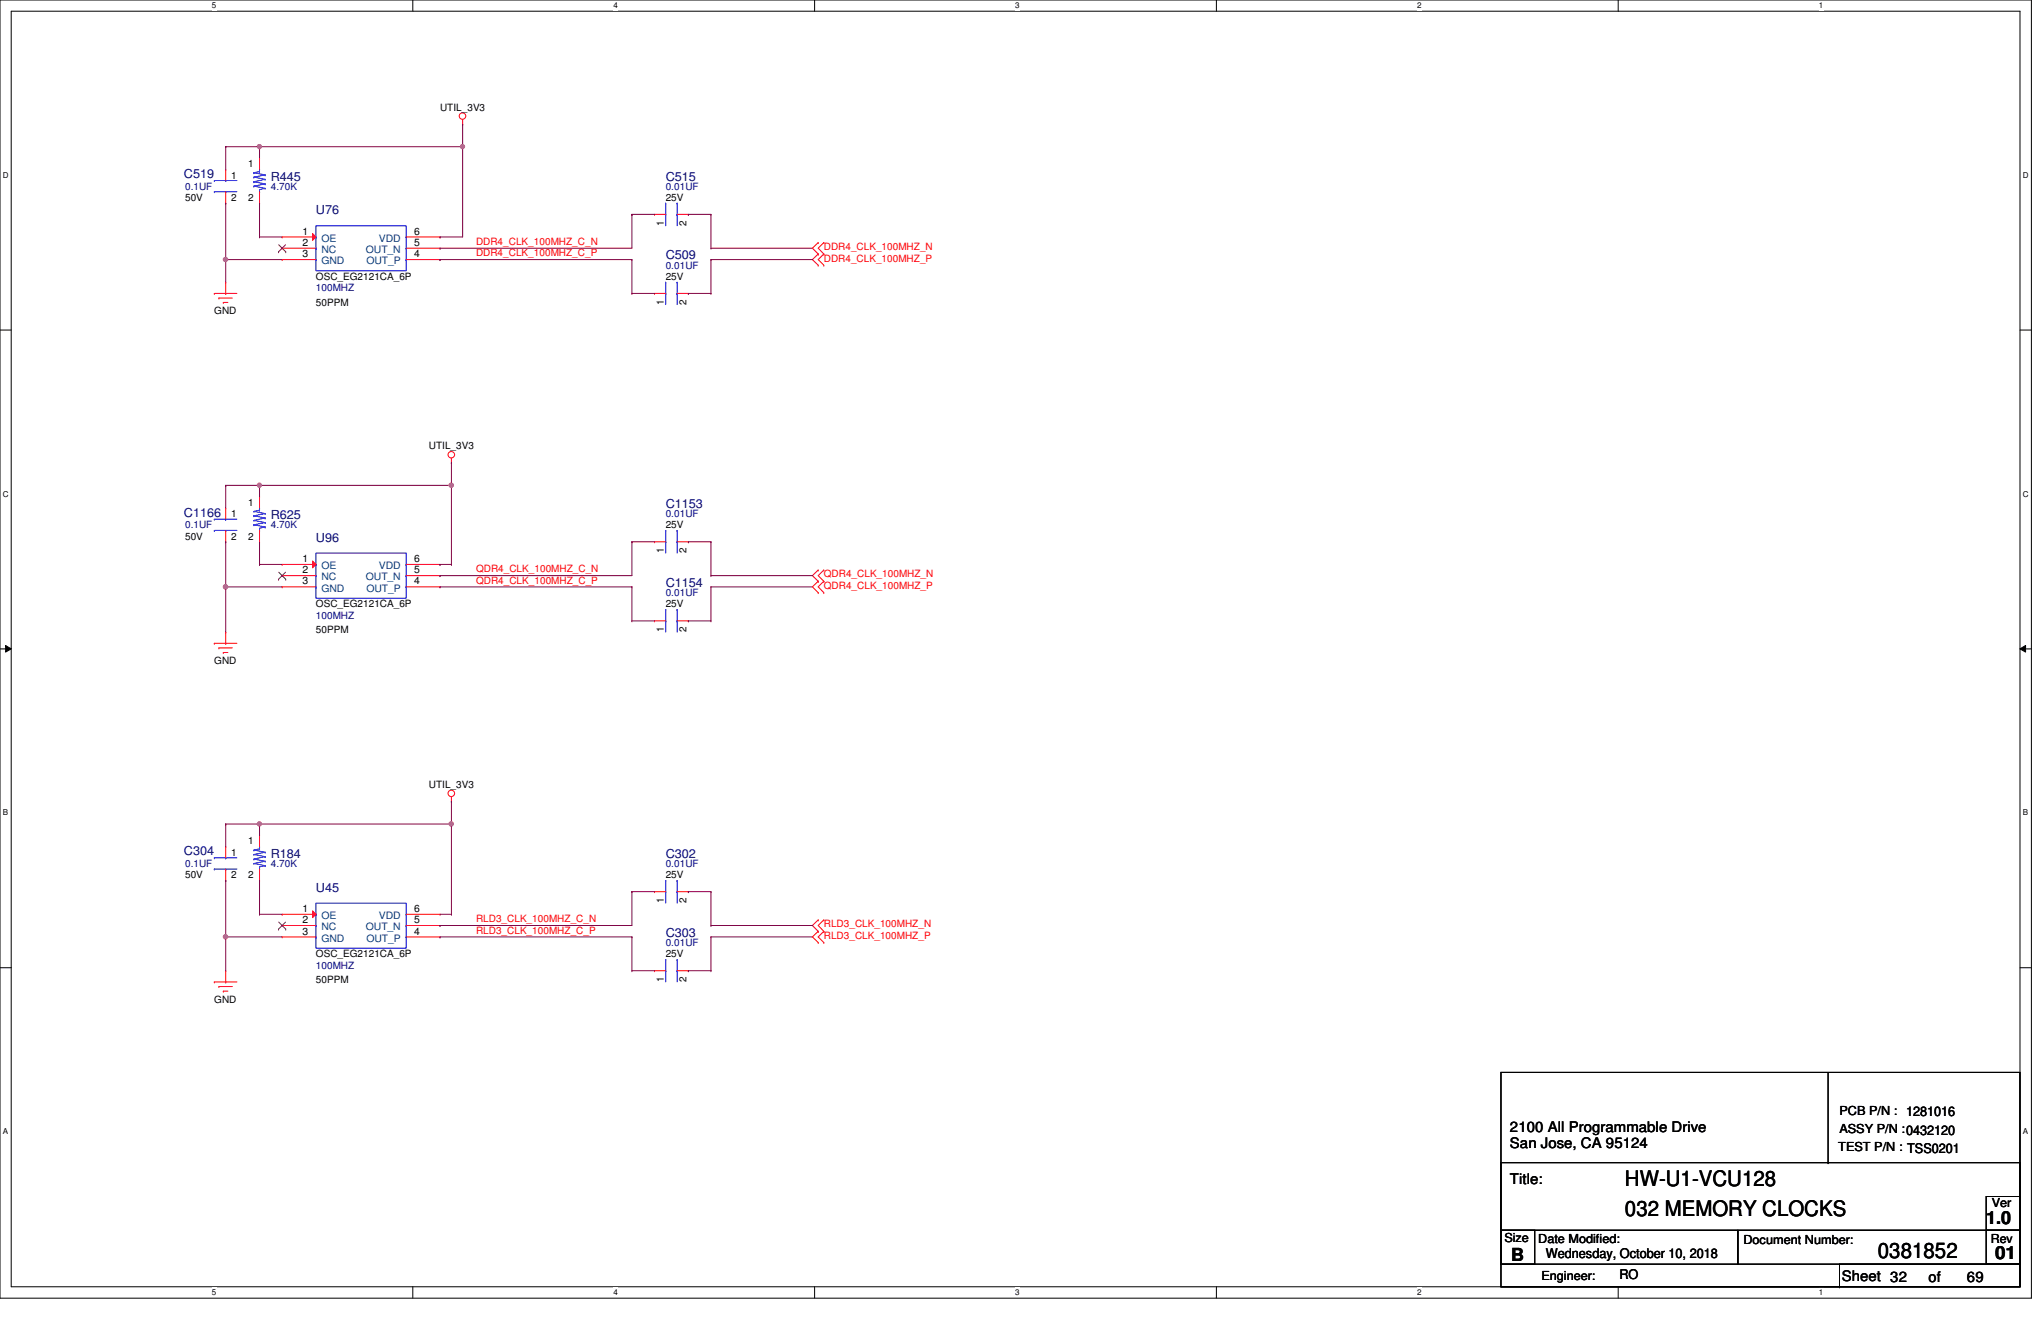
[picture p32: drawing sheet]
<svg xmlns="http://www.w3.org/2000/svg" width="432mm" height="279mm" viewBox="0 0 432 279" stroke-linecap="round" stroke-linejoin="round" font-family="sans-serif">
<defs><g id="words">
<g font-size="4.5">
<text x="343.8" y="250.9">HW-U1-VCU128</text>
<text x="343.8" y="257.1">032 MEMORY CLOCKS</text>
<text x="397.3" y="266">0381852</text>
</g>
<g font-size="3.8">
<text x="420.2" y="259">1.0</text>
<text x="319.7" y="266.6">B</text>
<text x="422.1" y="266.4">01</text>
</g>
<g font-size="3.1">
<text x="319.4" y="239.4">2100 All Programmable Drive</text>
<text x="319.4" y="242.7">San Jose, CA 95124</text>
<text x="319.4" y="250.4">Title:</text>
<text x="389.6" y="270.9">Sheet 32</text>
<text x="408" y="271.1">of</text>
<text x="416.1" y="271.1">69</text>
</g>
<g font-size="2.8">
<text x="327.1" y="266.1">Wednesday, October 10, 2018</text>
<text x="342.6" y="270.4">RO</text>
</g>
<g font-size="2.6" fill="#000080">
<text x="38.9" y="37.7">C519</text>
<text x="57.3" y="38.2">R445</text>
<text x="140.8" y="38.2">C515</text>
<text x="66.8" y="45.3">U76</text>
<text x="140.8" y="54.9">C509</text>
<text x="140.8" y="107.4">C1153</text>
<text x="38.9" y="109.3">C1166</text>
<text x="57.3" y="109.8">R625</text>
<text x="66.8" y="114.6">U96</text>
<text x="140.8" y="124.1">C1154</text>
<text x="38.9" y="180.9">C304</text>
<text x="57.3" y="181.4">R184</text>
<text x="140.8" y="181.4">C302</text>
<text x="66.8" y="188.6">U45</text>
<text x="140.8" y="198.1">C303</text>
</g>
<g font-size="2.6">
<text x="389.2" y="235.9">PCB P/N : 1281016</text>
<text x="389.2" y="239.7">ASSY P/N :0432120</text>
<text x="388.9" y="243.5">TEST P/N : TSS0201</text>
<text x="421.4" y="255.2">Ver</text>
<text x="318.3" y="262.6">Size</text>
<text x="325.4" y="262.8">Date Modified:</text>
<text x="368.9" y="263.1">Document Number:</text>
<text x="421.2" y="262.8">Rev</text>
<text x="326.1" y="270.7">Engineer:</text>
</g>
<g font-size="2.2">
<text x="64" y="49.6">1</text>
<text x="64" y="52">2</text>
<text x="87.6" y="52">5</text>
<text x="87.6" y="49.6">6</text>
<text x="64" y="54.4">3</text>
<text x="87.6" y="54.4">4</text>
<text x="64" y="118.9">1</text>
<text x="87.6" y="118.9">6</text>
<text x="64" y="121.2">2</text>
<text x="64" y="123.6">3</text>
<text x="87.6" y="123.6">4</text>
<text x="87.6" y="121.2">5</text>
<text x="64" y="192.9">1</text>
<text x="64" y="195.2">2</text>
<text x="64" y="197.7">3</text>
<text x="87.6" y="197.7">4</text>
<text x="87.6" y="195.2">5</text>
<text x="87.6" y="192.9">6</text>
</g>
<g font-size="2.2" fill="#004080">
<text x="68" y="51.1">OE</text>
<text x="68" y="53.5">NC</text>
<text x="77.4" y="53.5">OUT_N</text>
<text x="80.2" y="51.1">VDD</text>
<text x="68" y="55.9">GND</text>
<text x="77.6" y="55.9">OUT_P</text>
<text x="68" y="120.4">OE</text>
<text x="68" y="122.8">NC</text>
<text x="68" y="125.1">GND</text>
<text x="77.4" y="122.8">OUT_N</text>
<text x="77.6" y="125.1">OUT_P</text>
<text x="80.2" y="120.4">VDD</text>
<text x="68" y="194.4">OE</text>
<text x="68" y="196.8">NC</text>
<text x="77.4" y="196.8">OUT_N</text>
<text x="80.2" y="194.4">VDD</text>
<text x="68" y="199.2">GND</text>
<text x="77.6" y="199.2">OUT_P</text>
</g>
<g font-size="2.1">
<text x="93.1" y="23.4">UTIL_3V3</text>
<text x="52.5" y="35.3">1</text>
<text x="48.9" y="37.8">1</text>
<text x="39.2" y="42.5">50V</text>
<text x="48.9" y="42.5">2</text>
<text x="52.5" y="42.5">2</text>
<text x="140.5" y="47.8" transform="rotate(-90 140.5 47.8)">1</text>
<text x="140.8" y="42.5">25V</text>
<text x="145.2" y="47.8" transform="rotate(-90 145.2 47.8)">2</text>
<text x="66.8" y="59.2">OSC_EG2121CA_6P</text>
<text x="140.8" y="59.2">25V</text>
<text x="66.8" y="64.7">50PPM</text>
<text x="140.5" y="64.4" transform="rotate(-90 140.5 64.4)">1</text>
<text x="145.2" y="64.4" transform="rotate(-90 145.2 64.4)">2</text>
<text x="45.3" y="66.4">GND</text>
<text x="90.7" y="95">UTIL_3V3</text>
<text x="52.5" y="107">1</text>
<text x="48.9" y="109.4">1</text>
<text x="140.8" y="111.8">25V</text>
<text x="39.2" y="114.1">50V</text>
<text x="48.9" y="114.1">2</text>
<text x="52.5" y="114.1">2</text>
<text x="140.5" y="117" transform="rotate(-90 140.5 117)">1</text>
<text x="145.2" y="117" transform="rotate(-90 145.2 117)">2</text>
<text x="66.8" y="128.5">OSC_EG2121CA_6P</text>
<text x="140.8" y="128.5">25V</text>
<text x="66.8" y="134">50PPM</text>
<text x="140.5" y="133.7" transform="rotate(-90 140.5 133.7)">1</text>
<text x="145.2" y="133.7" transform="rotate(-90 145.2 133.7)">2</text>
<text x="45.3" y="140.4">GND</text>
<text x="90.7" y="166.7">UTIL_3V3</text>
<text x="52.5" y="178.6">1</text>
<text x="39.2" y="185.8">50V</text>
<text x="48.9" y="181">1</text>
<text x="48.9" y="185.8">2</text>
<text x="52.5" y="185.8">2</text>
<text x="140.8" y="185.8">25V</text>
<text x="140.5" y="191" transform="rotate(-90 140.5 191)">1</text>
<text x="145.2" y="191" transform="rotate(-90 145.2 191)">2</text>
<text x="66.8" y="202.5">OSC_EG2121CA_6P</text>
<text x="140.8" y="202.5">25V</text>
<text x="66.8" y="208">50PPM</text>
<text x="140.5" y="207.7" transform="rotate(-90 140.5 207.7)">1</text>
<text x="145.2" y="207.7" transform="rotate(-90 145.2 207.7)">2</text>
<text x="45.3" y="212">GND</text>
</g>
<g font-size="2.1" fill="#000080">
<text x="39.2" y="40.1">0.1UF</text>
<text x="57.3" y="40.1">4.70K</text>
<text x="140.8" y="40.1">0.01UF</text>
<text x="140.8" y="56.9">0.01UF</text>
<text x="66.8" y="61.6">100MHZ</text>
<text x="39.2" y="111.8">0.1UF</text>
<text x="57.3" y="111.8">4.70K</text>
<text x="140.8" y="109.4">0.01UF</text>
<text x="66.8" y="130.9">100MHZ</text>
<text x="140.8" y="126.1">0.01UF</text>
<text x="39.2" y="183.4">0.1UF</text>
<text x="57.3" y="183.4">4.70K</text>
<text x="140.8" y="183.4">0.01UF</text>
<text x="140.8" y="200.1">0.01UF</text>
<text x="66.8" y="204.9">100MHZ</text>
</g>
<g font-size="2.1" fill="#f00">
<text x="100.7" y="51.8">DDR4_CLK_100MHZ_C_N</text>
<text x="174.3" y="52.8">DDR4_CLK_100MHZ_N</text>
<text x="100.7" y="54.2">DDR4_CLK_100MHZ_C_P</text>
<text x="174.3" y="55.4">DDR4_CLK_100MHZ_P</text>
<text x="100.7" y="121.1">QDR4_CLK_100MHZ_C_N</text>
<text x="100.7" y="123.4">QDR4_CLK_100MHZ_C_P</text>
<text x="174.3" y="124.7">QDR4_CLK_100MHZ_P</text>
<text x="174.3" y="122">QDR4_CLK_100MHZ_N</text>
<text x="100.7" y="195.1">RLD3_CLK_100MHZ_C_N</text>
<text x="100.7" y="197.5">RLD3_CLK_100MHZ_C_P</text>
<text x="174.3" y="196">RLD3_CLK_100MHZ_N</text>
<text x="174.3" y="198.7">RLD3_CLK_100MHZ_P</text>
</g>
<g font-size="1.7">
<text x="44.8" y="1.8">5</text>
<text x="129.8" y="1.8">4</text>
<text x="214.8" y="1.8">3</text>
<text x="299.8" y="1.8">2</text>
<text x="384.8" y="1.8">1</text>
<text x=".6" y="37.6">D</text>
<text x="427.9" y="37.6">D</text>
<text x=".6" y="105">C</text>
<text x="427.9" y="105">C</text>
<text x=".6" y="172.5">B</text>
<text x="427.9" y="172.5">B</text>
<text x=".6" y="239.9">A</text>
<text x="427.9" y="239.9">A</text>
<text x="44.8" y="273.9">5</text>
<text x="129.8" y="273.9">4</text>
<text x="214.8" y="273.9">3</text>
<text x="299.8" y="273.9">2</text>
<text x="384.8" y="273.9">1</text>
</g>
</g></defs>
<path d="M0 0h429.8v274.6h-429.8zM2.4 2.4h425v269.8h-425z" fill="none" stroke="#000" stroke-width=".21"/>
<g fill="#fff">
<path d="M44.8 .3h1v1.9h-1z"/>
<path d="M44.8 272.4h1v1.9h-1z"/>
</g>
<path d="M87.3 0v2.4M87.3 272.2v2.3" fill="none" stroke="#000" stroke-width=".21"/>
<g fill="#fff">
<path d="M129.8 .3h.9v1.9h-.9z"/>
<path d="M129.8 272.4h.9v1.9h-.9z"/>
</g>
<path d="M172.3 0v2.4M172.3 272.2v2.3" fill="none" stroke="#000" stroke-width=".21"/>
<g fill="#fff">
<path d="M214.8 .3h.9v1.9h-.9z"/>
<path d="M214.8 272.4h.9v1.9h-.9z"/>
</g>
<path d="M257.3 0v2.4M257.3 272.2v2.3" fill="none" stroke="#000" stroke-width=".21"/>
<g fill="#fff">
<path d="M299.8 .3h.9v1.9h-.9z"/>
<path d="M299.8 272.4h.9v1.9h-.9z"/>
</g>
<path d="M342.3 0v2.4M342.3 272.2v2.3" fill="none" stroke="#000" stroke-width=".21"/>
<g fill="#fff">
<path d="M384.8 .3h.9v1.9h-.9z"/>
<path d="M384.8 272.4h.9v1.9h-.9z"/>
<path d="M.6 36.1h1.2v1.9h-1.2z"/>
<path d="M427.9 36.1h1.3v1.9h-1.3z"/>
<path d="M.6 103.5h1.2v1.9h-1.2z"/>
<path d="M427.9 103.5h1.3v1.9h-1.3z"/>
</g>
<path d="M0 69.8h2.4M427.4 69.8h2.3" fill="none" stroke="#000" stroke-width=".21"/>
<g fill="#fff">
<path d="M.6 170.9h1.1v1.9h-1.1z"/>
<path d="M427.9 170.9h1.2v1.9h-1.2z"/>
</g>
<path d="M0 137.2h2.4M1.2 136.5l1.2 .7-1.2 .7zM427.4 137.2l1.1-.7v1.4zM427.4 137.2h2.3" fill="none" stroke="#000" stroke-width=".21"/>
<path d="M1.2 136.5l1.2 .7-1.2 .7zM427.4 137.2l1.1-.7v1.4z" fill="#000"/>
<g fill="#fff">
<path d="M.6 238.4h1.1v1.9h-1.1z"/>
<path d="M427.9 238.4h1.2v1.9h-1.2z"/>
</g>
<g fill="none" stroke="#000" stroke-width=".21">
<path d="M0 204.7h2.4M427.4 204.7h2.3M317.5 226.8h109.9v45.4h-109.9zM386.8 226.8v19.1M317.5 245.9h109.9v14.3h-109.9zM386.8 245.9h.1M420.2 253.1h7.2v7.1h-7.2zM317.5 260.2h50.2v7.2h-50.2zM317.5 260.2h7.2v7.2h-7.2zM317.5 272.2h71.7M367.7 260.2h59.7v7.2h-59.7zM389.2 267.4h38.2v4.8h-38.2z"/>
<path d="M389.2 272.2h.1M420.2 260.2h7.2v7.2h-7.2z"/>
</g>
<g fill="none" stroke="#f00" stroke-width=".21">
<path d="M47.8 35.8h.1M47.8 35.8v2.4M97.9 26.2h.1M97.9 25.3v.9M47.8 59.7h.1M47.8 43h.1M47.8 40.6v2.4M47.8 59.7v2.4M173.1 51.3h.1M173.1 53.7h.1M173.1 56.1h.1M173.1 51.3l-1.2 1.2 1.2 1.2"/>
<path d="M173.1 53.7l-1.2 1.2 1.2 1.2M174.3 53.7h.1M174.3 51.3h.1M174.3 56.1h.1M174.3 51.3l-1.2 1.2 1.2 1.2M174.3 53.7l-1.2 1.2 1.2 1.2M45.3 62.1h.1M45.3 62.1h4.8M46.3 63h.1M46.3 63h2.8M47.2 64h.1M47.2 64h1"/>
<path d="M47.8 62.1h.1M138.5 62.1h.1M138.5 62.1h2.3M143.3 62.1h2.3M145.6 62.1h.1M95.5 97.9h.1M95.5 96.9v1M47.8 107.4h.1M47.8 114.6h.1M47.8 107.4v2.4M47.8 112.2v2.4M45.3 136.1h.1"/>
<path d="M45.3 136.1h4.8M46.3 137h.1M46.3 137h2.8M47.2 138h.1M47.2 138h1M47.8 133.7h.1M47.8 136.1h.1M47.8 133.7v2.4M138.5 131.3h.1M138.5 131.3h2.3M143.3 131.3h2.3M145.6 131.3h.1"/>
<path d="M173.1 122.9h.1M173.1 125.3h.1M173.1 120.6h.1M173.1 122.9l-1.2 1.2 1.2 1.2M173.1 120.6l-1.2 1.2 1.2 1.1M174.3 125.3h.1M174.3 122.9h.1M174.3 120.6h.1M174.3 122.9l-1.2 1.2 1.2 1.2M174.3 120.6l-1.2 1.2 1.2 1.1M95.5 169.5h.1M95.5 168.5v1"/>
<path d="M173.1 194.6h.1M173.1 197h.1M173.1 199.3h.1M173.1 194.6l-1.2 1.1 1.2 1.3M173.1 197l-1.2 1.2 1.2 1.1M174.3 197h.1M174.3 194.6h.1M174.3 199.3h.1M174.3 194.6l-1.2 1.1 1.2 1.3M174.3 197l-1.2 1.2 1.2 1.1M45.3 207.7h.1M45.3 207.7h4.8"/>
<path d="M46.3 208.7h.1M46.3 208.7h2.8M47.2 209.6h.1M47.2 209.6h1M47.8 205.3h.1M47.8 207.7h.1M47.8 205.3v2.4M138.5 205.3h.1M138.5 205.3h2.3M143.3 205.3h2.3M145.6 205.3h.1"/>
<circle cx="97.9" cy="24.6" r=".69"/>
<circle cx="95.5" cy="96.2" r=".69"/>
<circle cx="95.5" cy="167.8" r=".69"/>
</g>
<g fill="none" stroke="#00f" stroke-width=".21">
<path d="M45.3 38.2h.1M45.3 38.2h4.8M47.8 38.2h.1M45.3 40.6h.1M45.3 40.6h4.8M47.8 40.6h.1M140.8 59.7h.1M140.8 59.7v4.7M143.3 59.7h.1M143.3 59.7v4.7M140.8 62.1h.1M143.3 62.1h.1"/>
<path d="M45.3 112.2h.1M45.3 109.8h.1M45.3 112.2h4.8M45.3 109.8h4.8M47.8 112.2h.1M47.8 109.8h.1M140.8 131.3h.1M140.8 128.9h.1M140.8 128.9v4.8M143.3 131.3h.1M143.3 128.9h.1M143.3 128.9v4.8"/>
<path d="M66.8 191h19.1v9.5h-19.1zM66.8 193.4h.1M66.8 198.2h.1M66.8 195.7h.1M85.9 198.2h.1M85.9 195.7h.1M85.9 193.4h.1M140.8 205.3h.1M140.8 202.9h.1M140.8 202.9v4.8M143.3 205.3h.1M143.3 202.9h.1"/>
<path d="M143.3 202.9v4.8"/>
</g>
<path d="M66.1 192.7l.7 .7-.7 .7z" fill="#f00"/>
<g fill="none" stroke="#f00" stroke-width=".21">
<path d="M47.8 179.1h.1M47.8 179.1v2.3M54.9 176.7h.1M54.9 176.7v2.4M47.8 186.2h.1M47.8 183.8v2.4M54.9 186.2h.1M54.9 183.8v2.4M59.7 193.4h.1M59.7 195.7h.1M59.7 198.2h.1M59.7 193.4h7.1"/>
<path d="M59.7 195.7h7.1M59.7 198.2h7.1M66.1 192.7l.7 .7-.7 .7zM85.9 193.4h7.2M85.9 195.7h7.2M85.9 198.2h7.2M93.1 198.2h.1M93.1 195.7h.1M93.1 193.4h.1M138.5 188.6h.1M138.5 188.6h2.3M143.3 188.6h2.3"/>
<path d="M145.6 188.6h.1"/>
</g>
<path d="M58.9 196.5h.1M59 195l1.5 1.5M60.4 195l-1.5 1.5M60.5 196.5h.1" fill="none" stroke="#804000" stroke-width=".21"/>
<g fill="none" stroke="#00f" stroke-width=".21">
<path d="M66.8 117h19.1v9.5h-19.1zM66.8 119.4h.1M85.9 119.4h.1M66.8 124.1h.1M66.8 121.8h.1M85.9 124.1h.1M85.9 121.8h.1M53.7 179.8h.1M53.7 179.8l2.4 .5M54.9 179.1h.1M54.9 179.5h.1M54.9 179.1v.4"/>
<path d="M54.9 179.5l-1.2 .3M45.3 183.8h.1M45.3 181.4h.1M45.3 183.8h4.8M45.3 181.4h4.8M47.8 183.8h.1M47.8 181.4h.1M53.7 182.6h.1M53.7 181.7h.1M53.7 180.7h.1M53.7 182.6l2.4 .5M53.7 181.7l2.4 .5"/>
<path d="M53.7 180.7l2.4 .5M54.9 183.8h.1M54.9 183.3h.1M54.9 183.3v.5M56.1 180.3h.1M56.1 183.1h.1M56.1 182.2h.1M56.1 181.2h.1M56.1 183.1l-1.2 .2M56.1 182.2l-2.4 .4M56.1 181.2l-2.4 .5M56.1 180.3l-2.4 .4"/>
<path d="M140.8 188.6h.1M140.8 186.2h.1M140.8 186.2v4.8M143.3 188.6h.1M143.3 186.2h.1M143.3 186.2v4.8"/>
</g>
<path d="M66.1 118.7l.7 .7-.7 .7z" fill="#f00"/>
<g fill="none" stroke="#f00" stroke-width=".21">
<path d="M54.9 33.4h.1M54.9 33.4v2.4M54.9 43h.1M54.9 40.6v2.4M59.7 119.4h.1M59.7 119.4h7.1M66.1 118.7l.7 .7-.7 .7zM85.9 119.4h7.2M93.1 119.4h.1M138.5 114.6h.1M138.5 114.6h2.3M143.3 114.6h2.3"/>
<path d="M145.6 114.6h.1M59.7 121.8h.1M59.7 124.1h.1M59.7 121.8h7.1M59.7 124.1h7.1M85.9 121.8h7.2M85.9 124.1h7.2M93.1 124.1h.1M93.1 121.8h.1"/>
</g>
<path d="M58.9 122.5h.1M59 121l1.5 1.5M60.4 121l-1.5 1.5M60.5 122.5h.1" fill="none" stroke="#804000" stroke-width=".21"/>
<g fill="none" stroke="#00f" stroke-width=".21">
<path d="M53.7 39.4h.1M53.7 38.4h.1M53.7 37.5h.1M53.7 36.5h.1M53.7 36.5l2.4 .5M53.7 39.4l2.4 .4M53.7 38.4l2.4 .5M53.7 37.5l2.4 .4M54.9 35.8h.1M54.9 36.3h.1M54.9 35.8v.5M54.9 36.3l-1.2 .2"/>
<path d="M56.1 37h.1M56.1 39.8h.1M56.1 38.9h.1M56.1 37.9h.1M56.1 39.8l-1.2 .3M56.1 38.9l-2.4 .5M56.1 37.9l-2.4 .5M56.1 37l-2.4 .5M54.9 40.6h.1M54.9 40.1h.1M54.9 40.1v.5M66.8 47.8h19.1v9.5h-19.1z"/>
<path d="M66.8 50.1h.1M66.8 54.9h.1M66.8 52.5h.1M85.9 54.9h.1M85.9 52.5h.1M85.9 50.1h.1M140.8 114.6h.1M140.8 112.2h.1M140.8 112.2v4.8M143.3 114.6h.1M143.3 112.2h.1M143.3 112.2v4.8"/>
</g>
<path d="M66.1 49.4l.7 .7-.7 .7z" fill="#f00"/>
<g fill="none" stroke="#f00" stroke-width=".21">
<path d="M59.7 50.1h.1M59.7 52.5h.1M59.7 54.9h.1M59.7 50.1h7.1M59.7 52.5h7.1M59.7 54.9h7.1M66.1 49.4l.7 .7-.7 .7zM85.9 50.1h7.2M85.9 52.5h7.2M85.9 54.9h7.2M93.1 54.9h.1M93.1 52.5h.1"/>
<path d="M93.1 50.1h.1M138.5 45.3h.1M138.5 45.3h2.3M143.3 45.3h2.3M145.6 45.3h.1M54.9 105h.1M54.9 114.6h.1M54.9 105v2.4M54.9 112.2v2.4"/>
</g>
<path d="M58.9 53.3h.1M59 51.8l1.5 1.5M60.4 51.8l-1.5 1.5M60.5 53.3h.1" fill="none" stroke="#804000" stroke-width=".21"/>
<g fill="none" stroke="#00f" stroke-width=".21">
<path d="M140.8 45.3h.1M140.8 43h.1M140.8 43v4.8M143.3 45.3h.1M143.3 43h.1M143.3 43v4.8M53.7 111h.1M53.7 110.1h.1M53.7 109.1h.1M53.7 108.2h.1M53.7 108.2l2.4 .4M53.7 111l2.4 .5"/>
<path d="M53.7 110.1l2.4 .4M53.7 109.1l2.4 .5M54.9 107.4h.1M54.9 112.2h.1M54.9 111.7h.1M54.9 107.9h.1M54.9 107.4v.5M54.9 111.7v.5M54.9 107.9l-1.2 .3M56.1 108.6h.1M56.1 111.5h.1M56.1 110.5h.1"/>
<path d="M56.1 109.6h.1M56.1 111.5l-1.2 .2M56.1 110.5l-2.4 .5M56.1 109.6l-2.4 .5M56.1 108.6l-2.4 .5"/>
</g>
<path d="M47.8 54.9h.1M47.8 54.9h11.9M145.6 45.3h.1M145.6 45.3h4.8M145.6 62.1h.1M145.6 62.1h4.8" fill="none" stroke="#800040" stroke-width=".21"/>
<circle cx="47.7" cy="54.9" r=".46" fill="#f0f"/>
<circle cx="47.7" cy="54.9" r=".46" fill="none" stroke="#f0f" stroke-width=".21"/>
<path d="M54.9 31h.1M54.9 31v2.4M97.9 26.2h.1M97.9 26.2v4.8h-43M47.8 54.9h.1M47.8 54.9v4.8M54.9 43h.1M54.9 43v7.1" fill="none" stroke="#800040" stroke-width=".21"/>
<circle cx="54.9" cy="31" r=".45" fill="#f0f"/>
<circle cx="54.9" cy="31" r=".45" fill="none" stroke="#f0f" stroke-width=".21"/>
<g fill="none" stroke="#800040" stroke-width=".21">
<path d="M47.8 31h.1M47.8 31h7.1M47.8 31v4.8M47.8 43h.1M47.8 43v11.9M93.1 52.5h.1M93.1 54.9h.1M93.1 54.9h40.6M133.7 45.3h.1M133.7 54.9h.1M133.7 45.3v7.2h-40.6M133.7 45.3h4.8"/>
<path d="M133.7 54.9v7.2M150.4 45.3h.1M150.4 52.5h.1M150.4 54.9h.1M150.4 52.5h21.5M150.4 54.9h21.5M150.4 45.3v7.2M150.4 54.9v7.2M133.7 62.1h.1M133.7 62.1h4.8M150.4 62.1h.1M133.7 114.6h.1"/>
<path d="M133.7 114.6v7.2h-40.6M133.7 114.6h4.8M145.6 114.6h.1M145.6 114.6h4.8M150.4 114.6h.1M150.4 114.6v7.2M47.8 124.1h.1M47.8 124.1h11.9M93.1 121.8h.1M93.1 124.1h.1M93.1 124.1h40.6M133.7 124.1h.1"/>
<path d="M133.7 131.3h.1M133.7 124.1v7.2M133.7 131.3h4.8M145.6 131.3h.1M145.6 131.3h4.8M150.4 121.8h.1M150.4 131.3h.1M150.4 124.1h.1M150.4 124.1v7.2M150.4 121.8h21.5M150.4 124.1h21.5"/>
</g>
<circle cx="47.7" cy="124.1" r=".47" fill="#f0f"/>
<circle cx="47.7" cy="124.1" r=".47" fill="none" stroke="#f0f" stroke-width=".21"/>
<path d="M95.5 97.9h.1M95.5 97.9v4.8M54.9 119.4h.1M54.9 102.7h.1M54.9 119.4h4.8M54.9 102.7v2.3M54.9 114.6v4.8M54.9 102.7h40.6M95.5 102.7h.1M47.8 124.1h.1M47.8 124.1v9.6" fill="none" stroke="#800040" stroke-width=".21"/>
<circle cx="54.9" cy="102.6" r=".45" fill="#f0f"/>
<circle cx="54.9" cy="102.6" r=".45" fill="none" stroke="#f0f" stroke-width=".21"/>
<g fill="none" stroke="#800040" stroke-width=".21">
<path d="M47.8 102.7h.1M47.8 114.6h.1M47.8 102.7h7.1M47.8 102.7v4.7M47.8 114.6v9.5M47.8 198.2h.1M47.8 198.2h11.9M93.1 195.7h.1M93.1 198.2h.1M93.1 198.2h40.6M133.7 198.2h.1M133.7 188.6h.1"/>
<path d="M133.7 188.6v7.1h-40.6M133.7 198.2v7.1M133.7 188.6h4.8M145.6 188.6h.1M145.6 188.6h4.8M150.4 188.6h.1M150.4 195.7h.1M150.4 198.2h.1M150.4 188.6v7.1M150.4 198.2v7.1M150.4 195.7h21.5M150.4 198.2h21.5"/>
<path d="M133.7 205.3h.1M133.7 205.3h4.8M145.6 205.3h.1M145.6 205.3h4.8M150.4 205.3h.1"/>
</g>
<circle cx="47.7" cy="198.1" r=".46" fill="#f0f"/>
<circle cx="47.7" cy="198.1" r=".46" fill="none" stroke="#f0f" stroke-width=".21"/>
<path d="M54.9 174.3h.1M54.9 174.3v2.4M54.9 174.3h40.6M95.5 169.5h.1M95.5 174.3h.1M95.5 169.5v4.8M47.8 198.2h.1M47.8 198.2v7.1M54.9 193.4h.1M54.9 186.2h.1M54.9 193.4h4.8M54.9 186.2v7.2" fill="none" stroke="#800040" stroke-width=".21"/>
<circle cx="54.9" cy="174.3" r=".45" fill="#f0f"/>
<circle cx="54.9" cy="174.3" r=".45" fill="none" stroke="#f0f" stroke-width=".21"/>
<circle cx="95.5" cy="174.3" r=".46" fill="#f0f"/>
<circle cx="95.5" cy="174.3" r=".46" fill="none" stroke="#f0f" stroke-width=".21"/>
<path d="M97.9 31h.1M97.9 31v19.1h-4.8M54.9 50.1h.1M54.9 50.1h4.8M93.1 50.1h.1M47.8 174.3h.1M47.8 174.3h7.1M47.8 174.3v4.8M95.5 174.3h.1M95.5 174.3v19.1M47.8 186.2h.1M47.8 186.2v12" fill="none" stroke="#800040" stroke-width=".21"/>
<circle cx="97.8" cy="31" r=".45" fill="#f0f"/>
<circle cx="97.8" cy="31" r=".45" fill="none" stroke="#f0f" stroke-width=".21"/>
<path d="M95.5 119.4h.1M95.5 102.7v16.7" fill="none" stroke="#800040" stroke-width=".21"/>
<circle cx="95.5" cy="102.6" r=".46" fill="#f0f"/>
<circle cx="95.5" cy="102.6" r=".46" fill="none" stroke="#f0f" stroke-width=".21"/>
<path d="M93.1 119.4h.1M93.1 119.4h2.4M93.1 193.4h2.4M95.5 193.4h.1" fill="none" stroke="#800040" stroke-width=".21"/>
<circle cx="47.7" cy="54.9" r=".46" fill="#f0f"/>
<circle cx="47.7" cy="54.9" r=".46" fill="none" stroke="#f0f" stroke-width=".21"/>
<circle cx="54.9" cy="31" r=".45" fill="#f0f"/>
<circle cx="54.9" cy="31" r=".45" fill="none" stroke="#f0f" stroke-width=".21"/>
<circle cx="47.7" cy="124.1" r=".47" fill="#f0f"/>
<circle cx="47.7" cy="124.1" r=".47" fill="none" stroke="#f0f" stroke-width=".21"/>
<circle cx="54.9" cy="102.6" r=".45" fill="#f0f"/>
<circle cx="54.9" cy="102.6" r=".45" fill="none" stroke="#f0f" stroke-width=".21"/>
<circle cx="47.7" cy="198.1" r=".46" fill="#f0f"/>
<circle cx="47.7" cy="198.1" r=".46" fill="none" stroke="#f0f" stroke-width=".21"/>
<circle cx="54.9" cy="174.3" r=".45" fill="#f0f"/>
<circle cx="54.9" cy="174.3" r=".45" fill="none" stroke="#f0f" stroke-width=".21"/>
<circle cx="95.5" cy="174.3" r=".46" fill="#f0f"/>
<circle cx="95.5" cy="174.3" r=".46" fill="none" stroke="#f0f" stroke-width=".21"/>
<circle cx="97.8" cy="31" r=".45" fill="#f0f"/>
<circle cx="97.8" cy="31" r=".45" fill="none" stroke="#f0f" stroke-width=".21"/>
<circle cx="95.5" cy="102.6" r=".46" fill="#f0f"/>
<circle cx="95.5" cy="102.6" r=".46" fill="none" stroke="#f0f" stroke-width=".21"/>
<use href="#words"/>
</svg>
